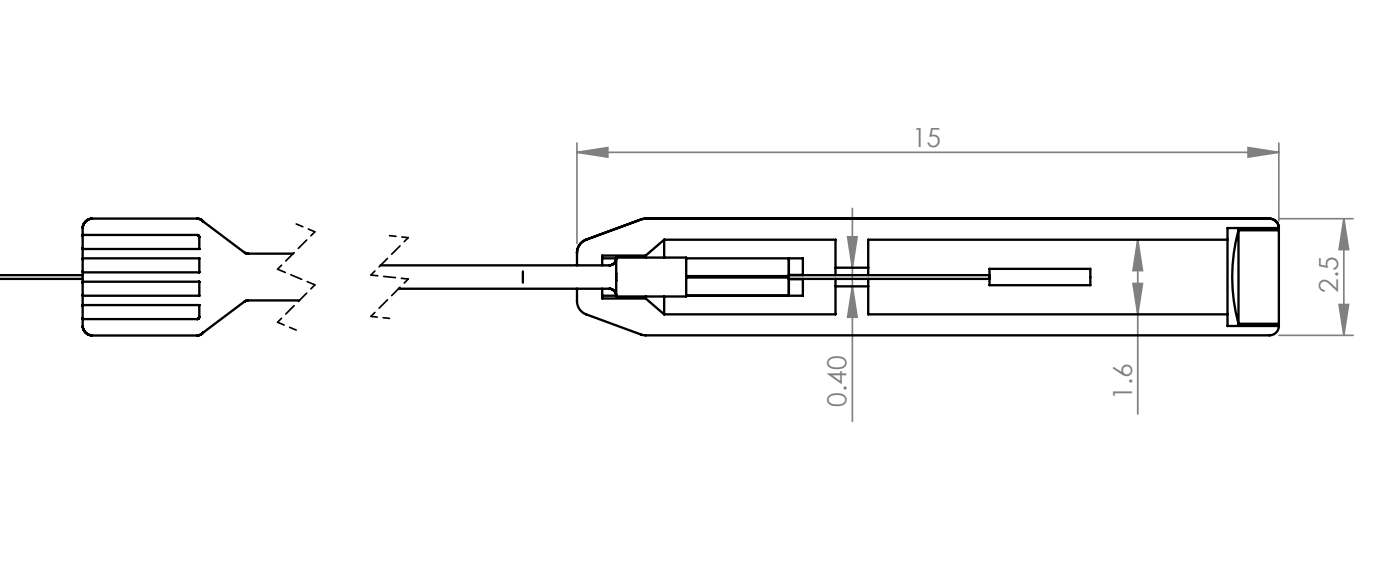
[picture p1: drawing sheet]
<svg xmlns="http://www.w3.org/2000/svg" width="150mm" height="60mm" viewBox="0 0 150 60" stroke-linecap="round" stroke-linejoin="round" font-family="sans-serif">
<defs><g id="words">
<g font-size="2.8" fill="#808080">
<text x="97.7" y="15.7">15</text>
<text x="143.4" y="31.3" transform="rotate(-90 143.4 31.3)">2.5</text>
<text x="90.7" y="43.5" transform="rotate(-90 90.7 43.5)">0.40</text>
<text x="121.3" y="42.7" transform="rotate(-90 121.3 42.7)">1.6</text>
</g>
</g></defs>
<g fill="none" stroke="#808080" stroke-width=".18">
<path d="M61.8 16.3l3.3-.5v1zM61.8 15.3v10.7M61.8 16.3h75.2M133.7 15.8l3.3 .5-3.3 .5zM137 15.3v8.3M90.8 25.3h1l-.5 3.3zM91.3 22.3v22.8M91.3 30.6l.5 3.3h-1zM121.4 30.3h1l-.5 3.3zM121.9 25.6v18.7M121.9 25.6l.5 3.3h-1zM137 23.4h8"/>
<path d="M137 35.9h8M143.5 32.6h1l-.5 3.3zM144 23.4v12.5M144 23.4l.5 3.3h-1z"/>
</g>
<path d="M29.7 34.5l2 .8M31.7 24l2 .8M39.7 29.4l4 .4" fill="none" stroke="#000" stroke-width=".18" stroke-dasharray="1.3 .6" stroke-dashoffset=".5"/>
<path d="M33.7 24.8l-4 4M33.7 30.5l-4 4M43.7 25.4l-4 4M43.7 29.8l-4 4" fill="none" stroke="#000" stroke-width=".18" stroke-dasharray="1.3 .6" stroke-dashoffset=".7"/>
<path d="M29.7 28.8l4 1.7" fill="none" stroke="#000" stroke-width=".18" stroke-dasharray="1.3 .6" stroke-dashoffset=".4"/>
<path d="M39.7 33.8l2 .3M41.7 25.2l2 .2" fill="none" stroke="#000" stroke-width=".18" stroke-dasharray="1.3 .6" stroke-dashoffset=".6"/>
<g fill="#808080">
<path d="M61.8 16.3l3.3-.5v1zM133.7 15.8l3.3 .5-3.3 .5z"/>
<path d="M144 23.4l.5 3.3h-1zM143.5 32.6h1l-.5 3.3zM121.9 25.6l.5 3.3h-1zM121.4 30.3h1l-.5 3.3zM90.8 25.3h1l-.5 3.3zM91.3 30.6l.5 3.3h-1z"/>
</g>
<g fill="none" stroke="#000" stroke-width=".25">
<path d="M-.1 29.8h9M-.1 29.4h9M8.9 30.3v1.3M8.9 27.7v1.3M8.9 30.2v.1M8.9 29v.1M8.9 29.1h.1M8.9 27.7h.1M8.9 25.2v1.4M8.9 32.7v1.4M8.9 31.6h.1M8.9 26.6h.1"/>
<path d="M8.9 25.2h.1M8.9 30.2h.1M8.9 34.1h.1M8.9 32.7h.1M8.9 25.1v.1M8.9 30.1v.1M8.9 32.6v.1M8.9 27.6v.1M8.9 25.1h.1M8.9 30.1h.1M8.9 32.6h.1M8.9 27.6h.1"/>
<path d="M21.1 34.1h-12.2v.8l.1 .4 .3 .4 .5 .2h11.3M21.1 35.9h.1M21.1 34.1h.1M21.2 34.1h-.1M21.2 34.1h.1M21.3 25.2h.1M21.3 25.2v.1M21.3 34l-.1 .1M21.3 26.6h-12.4v1h12.4M21.3 31.6h-12.4v1h12.4M21.3 29.1h-12.4v1h12.4M21.3 32.6h.1"/>
<path d="M21.3 30.1h.1M21.3 27.6h.1M21.3 34h.1M21.3 31.6h.1M21.3 29.1h.1M21.3 26.6h.1M21.3 25.3h.1M21.4 25.3v.1M21.4 31.6h-.1M21.4 29.1h-.1M21.4 27.6h.1M21.4 26.6h-.1"/>
<path d="M21.4 32.6v.1M21.4 30.1v.1M21.4 29.1h.1M21.4 27.6v.1M21.4 25.4h.1M21.4 32.7l-.1 1.3M21.4 25.4v1.2M21.4 27.7v1.4M21.4 30.2v1.4M21.8 23.7l-.3-.2-.3-.1h-11.3l-.4 .1-.3 .2-.2 .3-.1 .4v.7h12.2l.2 .1M21.8 23.7h.1M21.8 35.6l-.3 .2-.4 .1"/>
<path d="M21.8 23.7l4.6 3.4h5M21.8 35.6h.1M32.1 32.1l-5.7 .1-4.6 3.4M42.7 30.9h22.6l.5 .2 .2 .5h-1.5M56 29v1.2M61.8 30.9v1.3a1.5 1.5 0 0 0 1 1.4l5.9 2.2 .4 .1h66.9a1 1 0 0 0 1-1M61.8 27v1.4M62.8 25.6a1.5 1.5 0 0 0-1 1.4M62.8 25.6h.1M64.5 30.9v.7M64.5 27.6h1.5M64.5 31.6v.3h4.7"/>
<path d="M66 27.6v-.1h7.5v4.2h-7.5v-1.7M66 29.2v.8M66 27.6l-.2 .6-.5 .2h-24.5M66 27.6v1.6M68.7 23.5l-5.9 2.1M68.7 23.5h.1M69.2 23.4l-.5 .1M69.2 31.7v.2M69.2 27.3v.2M69.2 23.4h66.8M69.2 27.3h-4.7v1.1M69.2 31.9l2 1.7"/>
<path d="M69.2 23.4h.1M71.2 31.7v1.9M71.2 25.6v1.9M71.2 25.6h18.3v3M71.2 25.6l-2 1.7M73.5 27.6h12.5v1.8M73.5 29.7h11M73.5 29.5h11M84.5 29.7v1.9v-1.7h1.5M84.5 29.8h21.5M84.5 29.4h21.5M84.5 29.5v.2"/>
<path d="M86 29.9v1.7h-12.5M86 29.4h-1.5v-1.8v1.9M86 29.4h.1M86 29.8v.1M89.5 29.8v.8M89.5 28.6v.8M89.5 28.6h3.5M89.5 30.6v3h-18.3M89.5 30.6h3.5M93 29.8v.8M93 28.6v.8M93 30.6v3h38.5"/>
<path d="M106 28.8h10.8v1.7h-10.8zM131.5 25.6v8M131.5 33.6v1.3h5.5M131.5 25.6h-38.5v3M132.7 24.6a18.9 18.9 0 0 0 0 10M132.7 24.6v10M132.7 24.6h4.3M132.7 34.6h4.3M136 23.4a1 1 0 0 1 1 1M136 23.4h.1M137 24.6v10M137 34.6v.3"/>
<path d="M137 24.4v.2M137 24.4h-5.5v1.2"/>
</g>
<use href="#words"/>
</svg>
